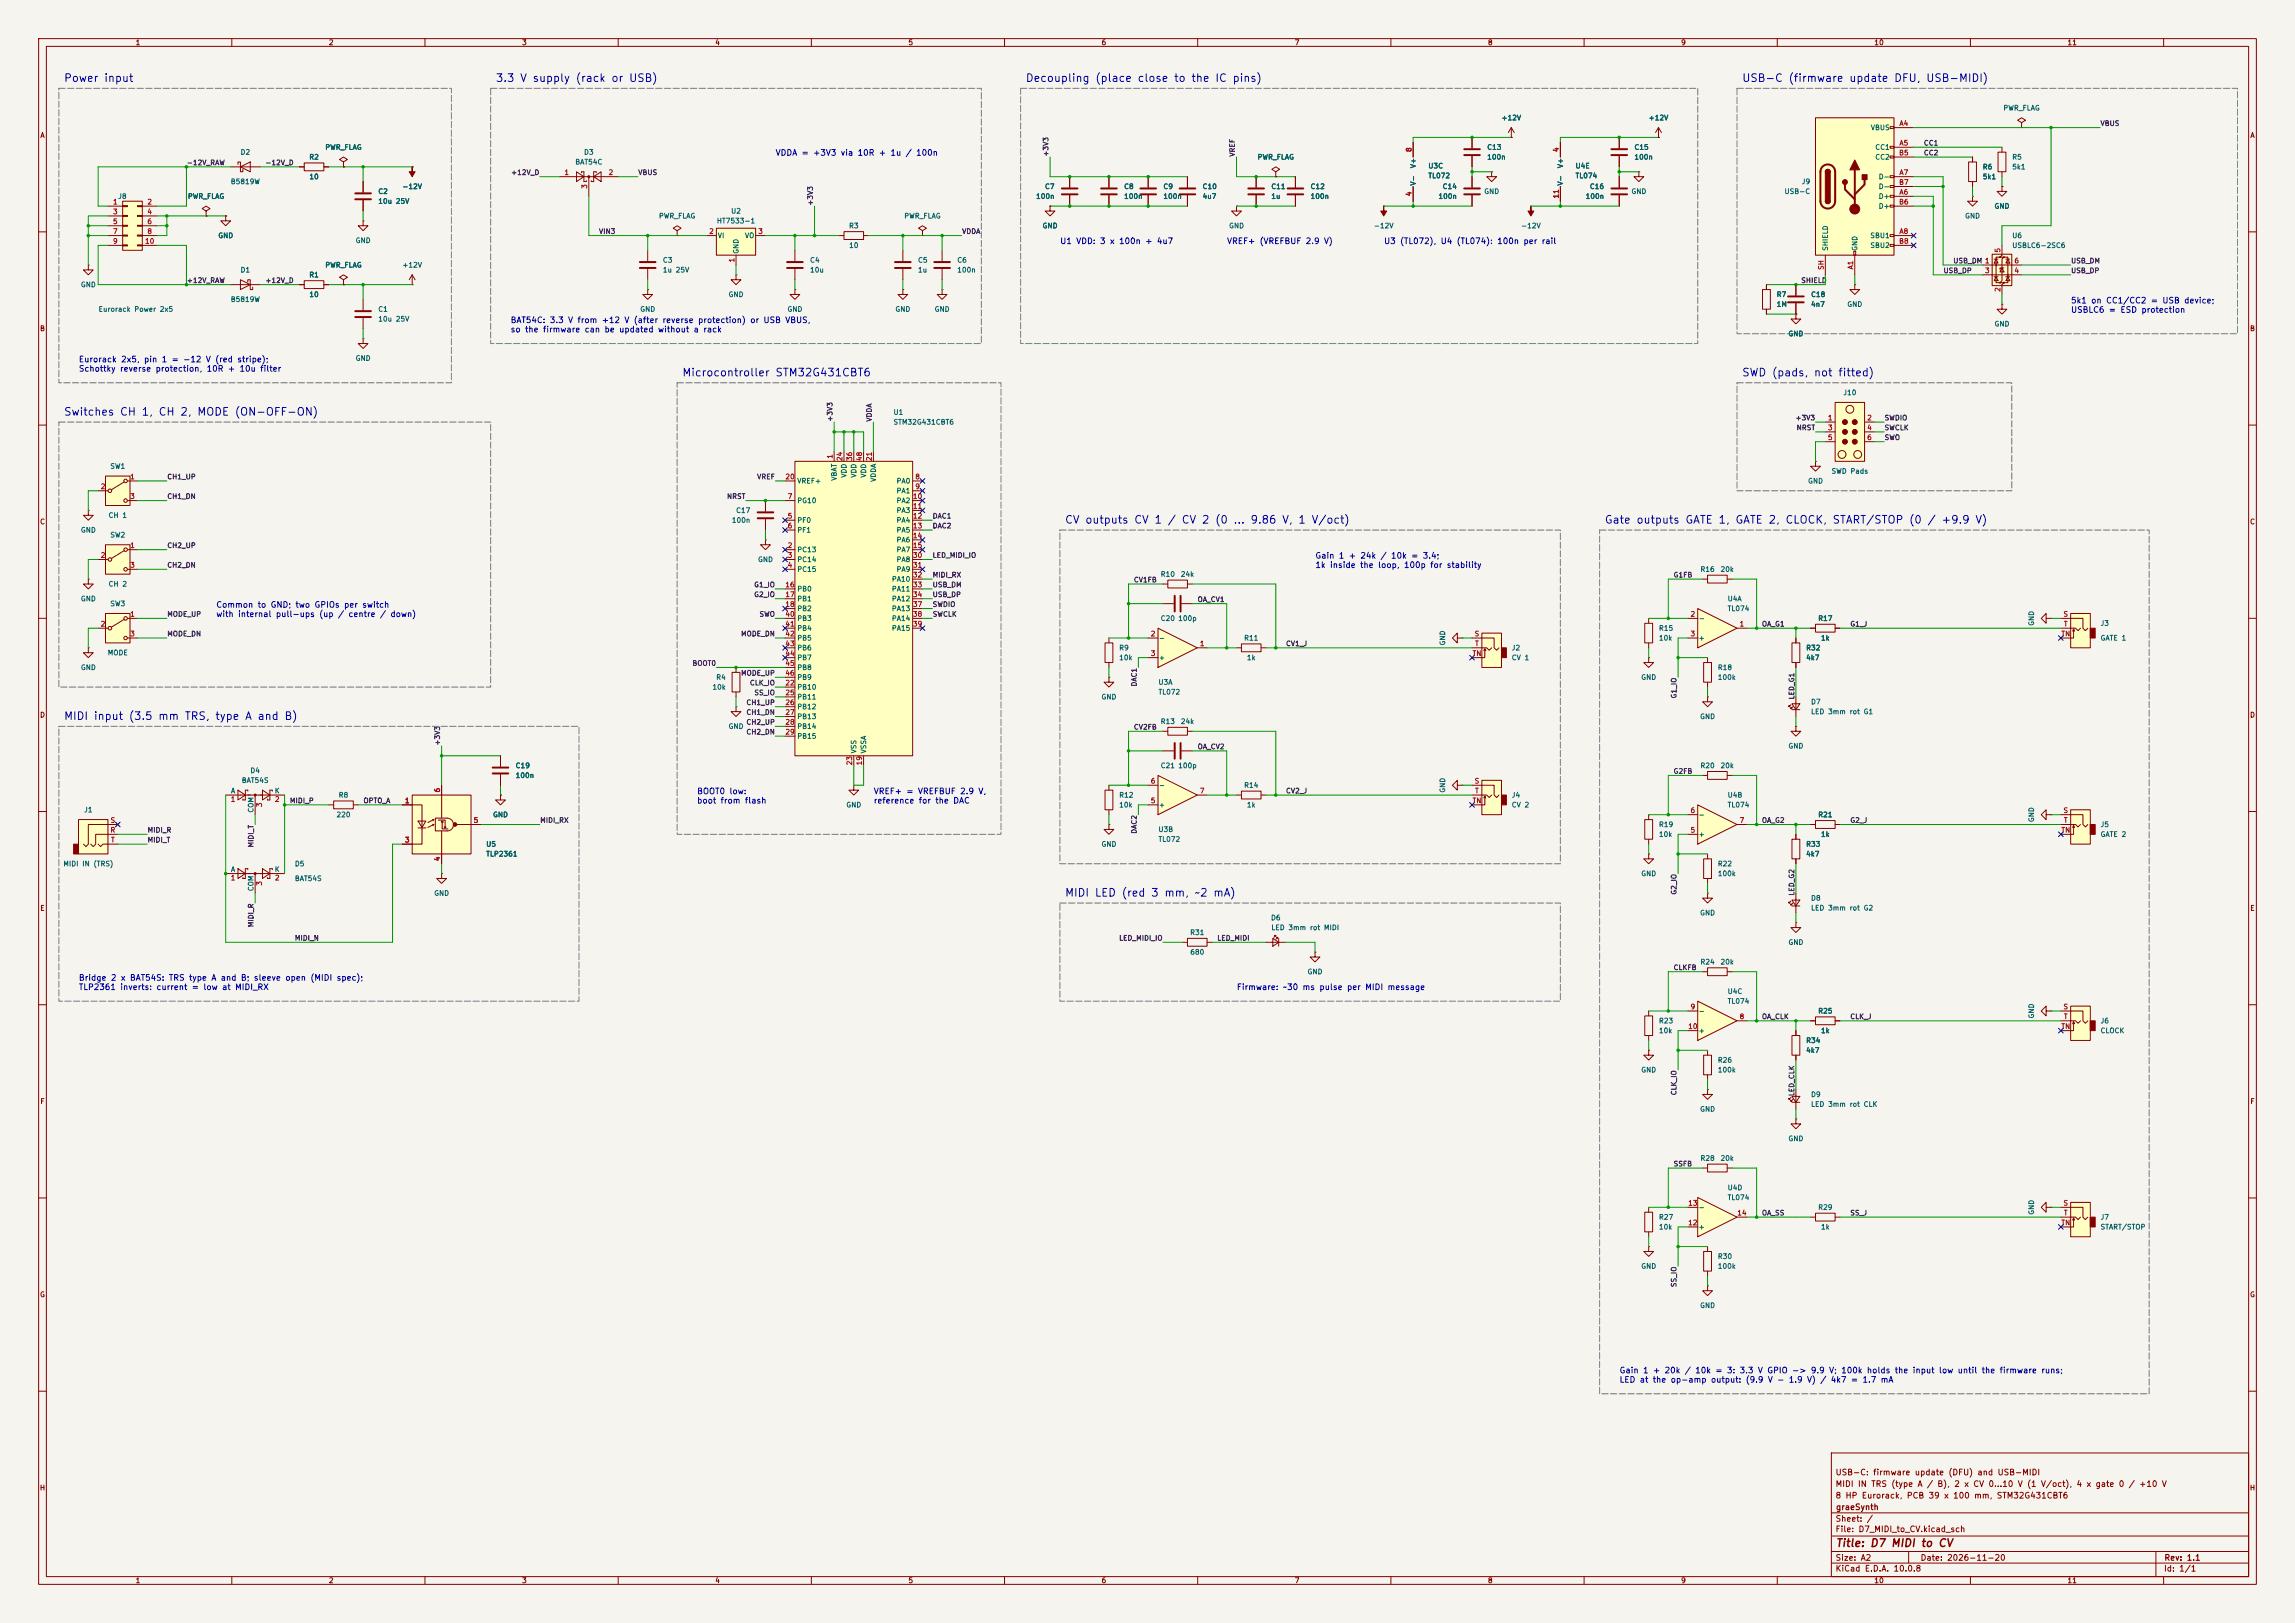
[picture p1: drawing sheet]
<svg xmlns="http://www.w3.org/2000/svg" width="594mm" height="420mm" viewBox="0 0 594 420" stroke-linecap="round" stroke-linejoin="round" font-family="sans-serif">
<defs><g id="words">
<g font-size="2" fill="#0000c2">
<text x="16.4" y="21.7">Power input</text>
<text x="128.2" y="21.7">3.3 V supply (rack or USB)</text>
<text x="265.3" y="21.7">Decoupling (place close to the IC pins)</text>
<text x="450.8" y="21.7">USB-C (firmware update DFU, USB-MIDI)</text>
<text x="176.4" y="97.9">Microcontroller STM32G431CBT6</text>
<text x="450.8" y="97.9">SWD (pads, not fitted)</text>
<text x="16.4" y="108.1">Switches CH 1, CH 2, MODE (ON-OFF-ON)</text>
<text x="275.5" y="136">CV outputs CV 1 / CV 2 (0 ... 9.86 V, 1 V/oct)</text>
<text x="415.2" y="136">Gate outputs GATE 1, GATE 2, CLOCK, START/STOP (0 / +9.9 V)</text>
<text x="16.4" y="186.8">MIDI input (3.5 mm TRS, type A and B)</text>
<text x="275.5" y="232.5">MIDI LED (red 3 mm, ~2 mA)</text>
</g>
<text font-size="2" fill="#840000" x="475" y="400.8">Title: D7 MIDI to CV</text>
<g font-size="1.5" fill="#0000c2">
<text x="200.6" y="40.7">VDDA = +3V3 via 10R + 1u / 100n</text>
<text x="274.3" y="63.5">U1 VDD: 3 x 100n + 4u7</text>
<text x="317.5" y="63.5">VREF+ (VREFBUF 2.9 V)</text>
<text x="358.1" y="63.5">U3 (TL072), U4 (TL074): 100n per rail</text>
<text x="132" y="84">BAT54C: 3.3 V from +12 V (after reverse protection) or USB VBUS,</text>
<text x="535.9" y="78.9">5k1 on CC1/CC2 = USB device;</text>
<text x="535.9" y="81.3">USBLC6 = ESD protection</text>
<text x="132" y="86.4">so the firmware can be updated without a rack</text>
<text x="20.3" y="94.1">Eurorack 2x5, pin 1 = -12 V (red stripe);</text>
<text x="20.3" y="96.5">Schottky reverse protection, 10R + 10u filter</text>
<text x="340.3" y="144.9">Gain 1 + 24k / 10k = 3.4;</text>
<text x="340.3" y="147.3">1k inside the loop, 100p for stability</text>
<text x="55.8" y="157.6">Common to GND; two GPIOs per switch</text>
<text x="55.8" y="160">with internal pull-ups (up / centre / down)</text>
<text x="180.3" y="205.9">BOOT0 low:</text>
<text x="180.3" y="208.3">boot from flash</text>
<text x="226" y="205.9">VREF+ = VREFBUF 2.9 V,</text>
<text x="226" y="208.3">reference for the DAC</text>
<text x="20.3" y="254.1">Bridge 2 x BAT54S: TRS type A and B; sleeve open (MIDI spec);</text>
<text x="20.3" y="256.6">TLP2361 inverts: current = low at MIDI_RX</text>
<text x="320" y="256.6">Firmware: ~30 ms pulse per MIDI message</text>
<text x="419.1" y="355.7">Gain 1 + 20k / 10k = 3: 3.3 V GPIO -&gt; 9.9 V; 100k holds the input low until the firmware runs;</text>
<text x="419.1" y="358.2">LED at the op-amp output: (9.9 V - 1.9 V) / 4k7 = 1.7 mA</text>
</g>
<g font-size="1.5" fill="#840000">
<text x="475" y="382.1">USB-C: firmware update (DFU) and USB-MIDI</text>
<text x="475" y="388.1">8 HP Eurorack, PCB 39 x 100 mm, STM32G431CBT6</text>
<text x="475" y="385.1">MIDI IN TRS (type A / B), 2 x CV 0...10 V (1 V/oct), 4 x gate 0 / +10 V</text>
<text x="475" y="394.1">Sheet: /</text>
<text x="475.1" y="391.1">graeSynth</text>
<text x="475" y="396.8">File: D7_MIDI_to_CV.kicad_sch</text>
<text x="475" y="407">KiCad E.D.A. 10.0.8</text>
<text x="475" y="404.2">Size: A2</text>
<text x="497" y="404.2">Date: 2026-11-20</text>
<text x="560" y="407">Id: 1/1</text>
<text x="560.1" y="404.2">Rev: 1.1</text>
</g>
<g font-size="1.3" fill="#840000">
<text x="35" y="12">1</text>
<text x="85" y="12">2</text>
<text x="135" y="12">3</text>
<text x="185" y="12">4</text>
<text x="235" y="12">5</text>
<text x="285" y="12">6</text>
<text x="335" y="12">7</text>
<text x="385" y="12">8</text>
<text x="435" y="12">9</text>
<text x="485" y="12">10</text>
<text x="535" y="12">11</text>
<text x="10.3" y="36">A</text>
<text x="582.3" y="36">A</text>
<text x="10.2" y="86">B</text>
<text x="582.2" y="86">B</text>
<text x="10.2" y="136">C</text>
<text x="582.2" y="136">C</text>
<text x="10.2" y="186">D</text>
<text x="582.2" y="186">D</text>
<text x="10.3" y="236">E</text>
<text x="582.3" y="236">E</text>
<text x="10.3" y="286">F</text>
<text x="582.3" y="286">F</text>
<text x="10.2" y="336">G</text>
<text x="582.2" y="336">G</text>
<text x="10.2" y="386">H</text>
<text x="582.2" y="386">H</text>
<text x="35" y="410">1</text>
<text x="85" y="410">2</text>
<text x="135" y="410">3</text>
<text x="185" y="410">4</text>
<text x="235" y="410">5</text>
<text x="285" y="410">6</text>
<text x="335" y="410">7</text>
<text x="385" y="410">8</text>
<text x="435" y="410">9</text>
<text x="485" y="410">10</text>
<text x="535" y="410">11</text>
</g>
<g font-size="1.3" fill="#006464">
<text x="518.4" y="28.9">PWR_FLAG</text>
<text x="388.5" y="31.4">+12V</text>
<text x="426.6" y="31.4">+12V</text>
<text x="484.1" y="34">VBUS</text>
<text x="62.1" y="40.3">D2</text>
<text x="79.9" y="41.6">R2</text>
<text x="84.1" y="39.1">PWR_FLAG</text>
<text x="151" y="40.3">D3</text>
<text x="325.4" y="41.6">PWR_FLAG</text>
<text x="384.8" y="39.1">C13</text>
<text x="384.8" y="41.6">100n</text>
<text x="422.9" y="39.1">C15</text>
<text x="422.9" y="41.6">100n</text>
<text x="485.2" y="39.1">CC1</text>
<text x="485.2" y="41.6">CC2</text>
<text x="520.7" y="41.6">R5</text>
<text x="59.6" y="48">B5819W</text>
<text x="79.9" y="46.7">10</text>
<text x="148.8" y="42.9">BAT54C</text>
<text x="366.7" y="43.7" transform="rotate(-90 366.7 43.7)">V+</text>
<text x="369.6" y="43.9">U3C</text>
<text x="369.6" y="46.4">TL072</text>
<text x="404.8" y="43.7" transform="rotate(-90 404.8 43.7)">V+</text>
<text x="407.7" y="43.9">U4E</text>
<text x="407.7" y="46.4">TL074</text>
<text x="466.2" y="48">J9</text>
<text x="486.1" y="46.7">D-</text>
<text x="513.1" y="44.1">R6</text>
<text x="513.1" y="46.7">5k1</text>
<text x="520.7" y="44.1">5k1</text>
<text x="30.5" y="51.8">J8</text>
<text x="48.5" y="51.8">PWR_FLAG</text>
<text x="97.8" y="50.5">C2</text>
<text x="97.8" y="53">10u 25V</text>
<text x="104" y="49.2">-12V</text>
<text x="268" y="51.8">100n</text>
<text x="270.3" y="49.2">C7</text>
<text x="290.8" y="49.2">C8</text>
<text x="290.8" y="51.8">100n</text>
<text x="301" y="49.2">C9</text>
<text x="301" y="51.8">100n</text>
<text x="311.1" y="49.2">C10</text>
<text x="311.1" y="51.8">4u7</text>
<text x="328.9" y="49.2">C11</text>
<text x="328.9" y="51.8">1u</text>
<text x="339.1" y="49.2">C12</text>
<text x="339.1" y="51.8">100n</text>
<text x="366.7" y="48.2" transform="rotate(-90 366.7 48.2)">V-</text>
<text x="372.2" y="51.8">100n</text>
<text x="373.3" y="49.2">C14</text>
<text x="384" y="50.5">GND</text>
<text x="404.8" y="48.2" transform="rotate(-90 404.8 48.2)">V-</text>
<text x="410.3" y="51.8">100n</text>
<text x="411.4" y="49.2">C16</text>
<text x="422.1" y="50.5">GND</text>
<text x="461.7" y="50.5">USB-C</text>
<text x="486.1" y="51.8">D+</text>
<text x="486.1" y="49.2">D-</text>
<text x="170.4" y="56.8">PWR_FLAG</text>
<text x="185.4" y="58.1">HT7533-1</text>
<text x="189.1" y="55.6">U2</text>
<text x="219.6" y="59.4">R3</text>
<text x="233.9" y="56.8">PWR_FLAG</text>
<text x="269.7" y="59.4">GND</text>
<text x="318" y="59.4">GND</text>
<text x="355.5" y="59.4">-12V</text>
<text x="393.6" y="59.4">-12V</text>
<text x="486.1" y="54.3">D+</text>
<text x="508.5" y="56.8">GND</text>
<text x="516.1" y="54.3">GND</text>
<text x="56.4" y="61.9">GND</text>
<text x="91.9" y="63.2">GND</text>
<text x="185.6" y="61.9">VI</text>
<text x="191.5" y="65.8" transform="rotate(-90 191.5 65.8)">GND</text>
<text x="192.7" y="61.9">VO</text>
<text x="219.6" y="64.5">10</text>
<text x="473.4" y="65.1" transform="rotate(-90 473.4 65.1)">SHIELD</text>
<text x="481" y="65.1" transform="rotate(-90 481 65.1)">GND</text>
<text x="484" y="61.9">SBU1</text>
<text x="484" y="64.5">SBU2</text>
<text x="520.7" y="61.9">U6</text>
<text x="520.7" y="64.5">USBLC6-2SC6</text>
<text x="62.1" y="70.8">D1</text>
<text x="84.1" y="69.5">PWR_FLAG</text>
<text x="104" y="69.5">+12V</text>
<text x="171.4" y="68.3">C3</text>
<text x="171.4" y="70.8">1u 25V</text>
<text x="209.5" y="68.3">C4</text>
<text x="209.5" y="70.8">10u</text>
<text x="237.5" y="68.3">C5</text>
<text x="237.5" y="70.8">1u</text>
<text x="247.6" y="68.3">C6</text>
<text x="247.6" y="70.8">100n</text>
<text x="20.8" y="74.6">GND</text>
<text x="79.9" y="72.1">R1</text>
<text x="79.9" y="77.2">10</text>
<text x="188.4" y="77.2">GND</text>
<text x="459.7" y="77.2">R7</text>
<text x="468.6" y="77.2">C18</text>
<text x="25.4" y="81">Eurorack Power 2x5</text>
<text x="59.6" y="78.4">B5819W</text>
<text x="97.8" y="81">C1</text>
<text x="97.8" y="83.5">10u 25V</text>
<text x="165.6" y="81">GND</text>
<text x="203.7" y="81">GND</text>
<text x="231.6" y="81">GND</text>
<text x="241.8" y="81">GND</text>
<text x="459.7" y="79.7">1M</text>
<text x="468.6" y="79.7">4n7</text>
<text x="478" y="79.7">GND</text>
<text x="462.8" y="87.3">GND</text>
<text x="516.1" y="84.8">GND</text>
<text x="91.9" y="93.7">GND</text>
<text x="231.1" y="107.6">U1</text>
<text x="477" y="102.6">J10</text>
<text x="231.1" y="110.2">STM32G431CBT6</text>
<text x="28.4" y="121.6">SW1</text>
<text x="206.2" y="125.4">VREF+</text>
<text x="216.9" y="124.5" transform="rotate(-90 216.9 124.5)">VBAT</text>
<text x="219.4" y="123.7" transform="rotate(-90 219.4 123.7)">VDD</text>
<text x="221.9" y="123.7" transform="rotate(-90 221.9 123.7)">VDD</text>
<text x="224.5" y="123.7" transform="rotate(-90 224.5 123.7)">VDD</text>
<text x="227" y="124.8" transform="rotate(-90 227 124.8)">VDDA</text>
<text x="231.9" y="125.4">PA0</text>
<text x="467.8" y="125.4">GND</text>
<text x="473.9" y="122.9">SWD Pads</text>
<text x="206.2" y="130.5">PG10</text>
<text x="231.9" y="128">PA1</text>
<text x="231.9" y="130.5">PA2</text>
<text x="28" y="134.3">CH 1</text>
<text x="189.3" y="135.6">100n</text>
<text x="190.4" y="133">C17</text>
<text x="206.2" y="135.6">PF0</text>
<text x="231.9" y="133">PA3</text>
<text x="231.9" y="135.6">PA4</text>
<text x="20.8" y="138.1">GND</text>
<text x="28.4" y="139.4">SW2</text>
<text x="206.2" y="143.2">PC13</text>
<text x="206.2" y="138.1">PF1</text>
<text x="231.9" y="138.1">PA5</text>
<text x="231.9" y="140.7">PA6</text>
<text x="231.9" y="143.2">PA7</text>
<text x="196.1" y="145.7">GND</text>
<text x="206.2" y="145.7">PC14</text>
<text x="206.2" y="148.3">PC15</text>
<text x="231.9" y="145.7">PA8</text>
<text x="231.9" y="148.3">PA9</text>
<text x="300.3" y="149.6">R10</text>
<text x="305.5" y="149.6">24k</text>
<text x="440" y="148.3">R16</text>
<text x="445.2" y="148.3">20k</text>
<text x="20.8" y="155.9">GND</text>
<text x="28" y="152.1">CH 2</text>
<text x="206.2" y="153.4">PB0</text>
<text x="206.2" y="155.9">PB1</text>
<text x="230.7" y="150.8">PA10</text>
<text x="230.7" y="153.4">PA11</text>
<text x="230.7" y="155.9">PA12</text>
<text x="447" y="155.9">U4A</text>
<text x="28.4" y="157.2">SW3</text>
<text x="206.2" y="158.4">PB2</text>
<text x="206.2" y="161">PB3</text>
<text x="230.7" y="158.4">PA13</text>
<text x="230.7" y="161">PA14</text>
<text x="300.3" y="161">C20</text>
<text x="304.8" y="161">100p</text>
<text x="439.5" y="161">-</text>
<text x="447" y="158.4">TL074</text>
<text x="470.5" y="161">R17</text>
<text x="206.2" y="163.5">PB4</text>
<text x="206.2" y="166.1">PB5</text>
<text x="230.7" y="163.5">PA15</text>
<text x="299.8" y="166.1">-</text>
<text x="321.9" y="166.1">R11</text>
<text x="374.3" y="167.2" transform="rotate(-90 374.3 167.2)">GND</text>
<text x="429.2" y="163.5">R15</text>
<text x="429.2" y="166.1">10k</text>
<text x="439.5" y="166.1">+</text>
<text x="471.2" y="166.1">1k</text>
<text x="526.7" y="162.1" transform="rotate(-90 526.7 162.1)">GND</text>
<text x="543.5" y="162.3">J3</text>
<text x="543.5" y="166.1">GATE 1</text>
<text x="20.8" y="173.7">GND</text>
<text x="27.8" y="169.9">MODE</text>
<text x="206.2" y="168.6">PB6</text>
<text x="206.2" y="171.1">PB7</text>
<text x="206.2" y="173.7">PB8</text>
<text x="289.5" y="168.6">R9</text>
<text x="289.5" y="171.1">10k</text>
<text x="299.8" y="171.1">+</text>
<text x="322.6" y="171.1">1k</text>
<text x="391.1" y="168.6">J2</text>
<text x="391.1" y="171.1">CV 1</text>
<text x="444.5" y="173.7">R18</text>
<text x="467.3" y="168.6">R32</text>
<text x="467.3" y="171.1">4k7</text>
<text x="184.3" y="178.8">10k</text>
<text x="185.2" y="176.2">R4</text>
<text x="206.2" y="178.8">PB10</text>
<text x="206.2" y="176.2">PB9</text>
<text x="299.7" y="177.5">U3A</text>
<text x="424.7" y="176.2">GND</text>
<text x="444.5" y="176.2">100k</text>
<text x="206.2" y="181.3">PB11</text>
<text x="206.2" y="183.8">PB12</text>
<text x="285" y="181.3">GND</text>
<text x="299.7" y="180">TL072</text>
<text x="468.6" y="182.6">D7</text>
<text x="468.6" y="185.1">LED 3mm rot G1</text>
<text x="188.4" y="188.9">GND</text>
<text x="206.2" y="186.4">PB13</text>
<text x="206.2" y="188.9">PB14</text>
<text x="206.2" y="191.5">PB15</text>
<text x="300.3" y="187.7">R13</text>
<text x="305.5" y="187.7">24k</text>
<text x="439.9" y="186.4">GND</text>
<text x="221.9" y="195.1" transform="rotate(-90 221.9 195.1)">VSS</text>
<text x="224.5" y="195.1" transform="rotate(-90 224.5 195.1)">VSSA</text>
<text x="462.8" y="194">GND</text>
<text x="62.4" y="202.9">BAT54S</text>
<text x="64.7" y="200.4">D4</text>
<text x="133.3" y="199.1">C19</text>
<text x="133.3" y="201.6">100n</text>
<text x="300.3" y="199.1">C21</text>
<text x="304.8" y="199.1">100p</text>
<text x="440" y="199.1">R20</text>
<text x="445.2" y="199.1">20k</text>
<text x="59.7" y="205.6">A</text>
<text x="71" y="205.6">K</text>
<text x="87.5" y="206.7">R8</text>
<text x="218.9" y="209.2">GND</text>
<text x="289.5" y="206.7">R12</text>
<text x="289.5" y="209.2">10k</text>
<text x="299.8" y="209.2">+</text>
<text x="299.8" y="204.2">-</text>
<text x="321.9" y="204.2">R14</text>
<text x="322.6" y="209.2">1k</text>
<text x="374.3" y="205.3" transform="rotate(-90 374.3 205.3)">GND</text>
<text x="391.1" y="206.7">J4</text>
<text x="391.1" y="209.2">CV 2</text>
<text x="447" y="206.7">U4B</text>
<text x="447" y="209.2">TL074</text>
<text x="21.6" y="210.5">J1</text>
<text x="65.9" y="210.4" transform="rotate(-90 65.9 210.4)">COM</text>
<text x="87" y="211.8">220</text>
<text x="127.5" y="211.8">GND</text>
<text x="299.7" y="215.6">U3B</text>
<text x="429.2" y="214.3">R19</text>
<text x="439.5" y="211.8">-</text>
<text x="470.5" y="211.8">R21</text>
<text x="526.7" y="212.9" transform="rotate(-90 526.7 212.9)">GND</text>
<text x="543.5" y="214.3">J5</text>
<text x="125.7" y="219.4">U5</text>
<text x="125.7" y="221.9">TLP2361</text>
<text x="285" y="219.4">GND</text>
<text x="299.7" y="218.1">TL072</text>
<text x="429.2" y="216.9">10k</text>
<text x="439.5" y="216.9">+</text>
<text x="467.3" y="219.4">R33</text>
<text x="467.3" y="221.9">4k7</text>
<text x="471.2" y="216.9">1k</text>
<text x="543.5" y="216.9">GATE 2</text>
<text x="16.3" y="224.5">MIDI IN (TRS)</text>
<text x="59.7" y="225.9">A</text>
<text x="71" y="225.9">K</text>
<text x="76.2" y="224.5">D5</text>
<text x="424.7" y="227">GND</text>
<text x="444.5" y="224.5">R22</text>
<text x="444.5" y="227">100k</text>
<text x="65.9" y="230.8" transform="rotate(-90 65.9 230.8)">COM</text>
<text x="76.2" y="228.3">BAT54S</text>
<text x="112.2" y="232.1">GND</text>
<text x="468.6" y="233.4">D8</text>
<text x="328.8" y="238.5">D6</text>
<text x="439.9" y="237.2">GND</text>
<text x="468.6" y="235.9">LED 3mm rot G2</text>
<text x="307.9" y="242.3">R31</text>
<text x="328.9" y="241">LED 3mm rot MIDI</text>
<text x="462.8" y="244.8">GND</text>
<text x="307.9" y="247.3">680</text>
<text x="440" y="249.9">R24</text>
<text x="445.2" y="249.9">20k</text>
<text x="338.3" y="252.4">GND</text>
<text x="447" y="257.5">U4C</text>
<text x="439.5" y="262.6">-</text>
<text x="447" y="260">TL074</text>
<text x="470.5" y="262.6">R25</text>
<text x="526.7" y="263.7" transform="rotate(-90 526.7 263.7)">GND</text>
<text x="429.2" y="265.1">R23</text>
<text x="429.2" y="267.7">10k</text>
<text x="439.5" y="267.7">+</text>
<text x="471.2" y="267.7">1k</text>
<text x="543.5" y="265.1">J6</text>
<text x="543.5" y="267.7">CLOCK</text>
<text x="444.5" y="275.3">R26</text>
<text x="467.3" y="270.2">R34</text>
<text x="467.3" y="272.7">4k7</text>
<text x="424.7" y="277.8">GND</text>
<text x="444.5" y="277.8">100k</text>
<text x="439.9" y="288">GND</text>
<text x="468.6" y="284.2">D9</text>
<text x="468.6" y="286.7">LED 3mm rot CLK</text>
<text x="462.8" y="295.6">GND</text>
<text x="440" y="300.7">R28</text>
<text x="445.2" y="300.7">20k</text>
<text x="447" y="308.3">U4D</text>
<text x="447" y="310.8">TL074</text>
<text x="429.2" y="315.9">R27</text>
<text x="439.5" y="313.4">-</text>
<text x="470.5" y="313.4">R29</text>
<text x="526.7" y="314.5" transform="rotate(-90 526.7 314.5)">GND</text>
<text x="543.5" y="315.9">J7</text>
<text x="429.2" y="318.5">10k</text>
<text x="439.5" y="318.5">+</text>
<text x="471.2" y="318.5">1k</text>
<text x="543.5" y="318.5">START/STOP</text>
<text x="424.7" y="328.6">GND</text>
<text x="444.5" y="326.1">R30</text>
<text x="444.5" y="328.6">100k</text>
<text x="439.9" y="338.8">GND</text>
</g>
<g font-size="1.3" fill="#a90000">
<text x="491.5" y="32.9">A4</text>
<text x="365.6" y="39.5" transform="rotate(-90 365.6 39.5)">8</text>
<text x="403.7" y="39.5" transform="rotate(-90 403.7 39.5)">4</text>
<text x="491.4" y="40.5">B5</text>
<text x="491.5" y="38">A5</text>
<text x="146" y="45.6">1</text>
<text x="157.4" y="45.6">2</text>
<text x="491.5" y="45.6">A7</text>
<text x="29.1" y="53.2">1</text>
<text x="38" y="53.2">2</text>
<text x="152.3" y="49" transform="rotate(-90 152.3 49)">3</text>
<text x="365.6" y="50.9" transform="rotate(-90 365.6 50.9)">4</text>
<text x="403.7" y="51.5" transform="rotate(-90 403.7 51.5)">11</text>
<text x="491.4" y="53.2">B6</text>
<text x="491.4" y="48.1">B7</text>
<text x="491.5" y="50.7">A6</text>
<text x="29.1" y="55.7">3</text>
<text x="29.1" y="58.3">5</text>
<text x="38" y="55.7">4</text>
<text x="38" y="58.3">6</text>
<text x="29.1" y="60.8">7</text>
<text x="29.1" y="63.4">9</text>
<text x="37.4" y="63.4">10</text>
<text x="38" y="60.8">8</text>
<text x="183.4" y="60.8">2</text>
<text x="196.1" y="60.8">3</text>
<text x="491.4" y="63.4">B8</text>
<text x="491.5" y="60.8">A8</text>
<text x="518" y="65.5" transform="rotate(-90 518 65.5)">5</text>
<text x="190.4" y="68" transform="rotate(-90 190.4 68)">1</text>
<text x="472.3" y="70" transform="rotate(-90 472.3 70)">SH</text>
<text x="479.9" y="69.9" transform="rotate(-90 479.9 69.9)">A1</text>
<text x="513.6" y="71">3</text>
<text x="521.2" y="71">4</text>
<text x="521.2" y="68.4">6</text>
<text x="518" y="75.7" transform="rotate(-90 518 75.7)">2</text>
<text x="473" y="109.1">1</text>
<text x="473" y="111.6">3</text>
<text x="483.1" y="109.1">2</text>
<text x="483.1" y="111.6">4</text>
<text x="215.8" y="118.8" transform="rotate(-90 215.8 118.8)">1</text>
<text x="218.3" y="119.4" transform="rotate(-90 218.3 119.4)">24</text>
<text x="220.8" y="119.4" transform="rotate(-90 220.8 119.4)">36</text>
<text x="223.4" y="119.4" transform="rotate(-90 223.4 119.4)">48</text>
<text x="225.9" y="119.4" transform="rotate(-90 225.9 119.4)">21</text>
<text x="473" y="114.2">5</text>
<text x="483.1" y="114.2">6</text>
<text x="33.6" y="124.3">1</text>
<text x="203.1" y="124.3">20</text>
<text x="236.8" y="124.3">8</text>
<text x="25.9" y="126.9">2</text>
<text x="33.6" y="129.4">3</text>
<text x="203.7" y="129.4">7</text>
<text x="236.2" y="129.4">10</text>
<text x="236.2" y="131.9">11</text>
<text x="236.8" y="126.9">9</text>
<text x="203.7" y="134.5">5</text>
<text x="203.7" y="137">6</text>
<text x="236.2" y="134.5">12</text>
<text x="236.2" y="137">13</text>
<text x="33.6" y="142.1">1</text>
<text x="203.7" y="142.1">2</text>
<text x="236.2" y="139.6">14</text>
<text x="236.2" y="142.1">15</text>
<text x="25.9" y="144.6">2</text>
<text x="33.6" y="147.2">3</text>
<text x="203.7" y="144.6">3</text>
<text x="203.7" y="147.2">4</text>
<text x="236.2" y="144.6">30</text>
<text x="236.2" y="147.2">31</text>
<text x="236.2" y="149.7">32</text>
<text x="203.1" y="152.3">16</text>
<text x="203.1" y="154.8">17</text>
<text x="236.2" y="152.3">33</text>
<text x="236.2" y="154.8">34</text>
<text x="33.6" y="159.9">1</text>
<text x="203.1" y="157.3">18</text>
<text x="203.1" y="159.9">40</text>
<text x="236.2" y="157.3">37</text>
<text x="236.2" y="159.9">38</text>
<text x="437.4" y="159.9">2</text>
<text x="533.9" y="159.9">S</text>
<text x="25.9" y="162.4">2</text>
<text x="33.6" y="165">3</text>
<text x="203.1" y="162.4">41</text>
<text x="203.1" y="165">42</text>
<text x="203.1" y="167.5">43</text>
<text x="236.2" y="162.4">39</text>
<text x="297.7" y="165">2</text>
<text x="310.4" y="167.5">1</text>
<text x="381.5" y="165">S</text>
<text x="381.7" y="167.5">T</text>
<text x="437.4" y="165">3</text>
<text x="450.1" y="162.4">1</text>
<text x="533.4" y="165">TN</text>
<text x="534.1" y="162.4">T</text>
<text x="203.1" y="170">44</text>
<text x="203.1" y="172.6">45</text>
<text x="297.7" y="170">3</text>
<text x="381" y="170">TN</text>
<text x="203.1" y="177.7">22</text>
<text x="203.1" y="175.1">46</text>
<text x="203.1" y="180.2">25</text>
<text x="203.1" y="182.7">26</text>
<text x="203.1" y="185.3">27</text>
<text x="203.1" y="187.8">28</text>
<text x="203.1" y="190.4">29</text>
<text x="220.8" y="198.2" transform="rotate(-90 220.8 198.2)">23</text>
<text x="223.4" y="198.2" transform="rotate(-90 223.4 198.2)">19</text>
<text x="297.7" y="203.1">6</text>
<text x="381.5" y="203.1">S</text>
<text x="59.6" y="207.8">1</text>
<text x="68.1" y="209" transform="rotate(-90 68.1 209)">3</text>
<text x="71" y="207.8">2</text>
<text x="104.7" y="208.1">1</text>
<text x="114.2" y="205.2" transform="rotate(-90 114.2 205.2)">6</text>
<text x="297.7" y="208.1">5</text>
<text x="310.4" y="205.6">7</text>
<text x="381" y="208.1">TN</text>
<text x="381.7" y="205.6">T</text>
<text x="28.4" y="215.8">R</text>
<text x="28.5" y="213.2">S</text>
<text x="122.5" y="213.2">5</text>
<text x="437.4" y="215.8">5</text>
<text x="437.4" y="210.7">6</text>
<text x="450.1" y="213.2">7</text>
<text x="533.4" y="215.8">TN</text>
<text x="533.9" y="210.7">S</text>
<text x="534.1" y="213.2">T</text>
<text x="28.6" y="218.3">T</text>
<text x="104.7" y="218.3">3</text>
<text x="114.2" y="223" transform="rotate(-90 114.2 223)">4</text>
<text x="59.6" y="228.1">1</text>
<text x="68.1" y="229.3" transform="rotate(-90 68.1 229.3)">3</text>
<text x="71" y="228.1">2</text>
<text x="437.4" y="261.5">9</text>
<text x="533.9" y="261.5">S</text>
<text x="436.8" y="266.6">10</text>
<text x="450.1" y="264">8</text>
<text x="533.4" y="266.6">TN</text>
<text x="534.1" y="264">T</text>
<text x="436.8" y="317.4">12</text>
<text x="436.8" y="312.3">13</text>
<text x="449.5" y="314.8">14</text>
<text x="533.4" y="317.4">TN</text>
<text x="533.9" y="312.3">S</text>
<text x="534.1" y="314.8">T</text>
</g>
<g font-size="1.3" fill="#0f0f0f">
<text x="543.5" y="32.9">VBUS</text>
<text x="271.7" y="40.7" transform="rotate(-90 271.7 40.7)">+3V3</text>
<text x="319.9" y="40.7" transform="rotate(-90 319.9 40.7)">VREF</text>
<text x="497.8" y="40.5">CC2</text>
<text x="497.8" y="38">CC1</text>
<text x="48.2" y="43.1">-12V_RAW</text>
<text x="68.6" y="43.1">-12V_D</text>
<text x="132.2" y="45.6">+12V_D</text>
<text x="165.1" y="45.6">VBUS</text>
<text x="210.7" y="53.4" transform="rotate(-90 210.7 53.4)">+3V3</text>
<text x="154.9" y="60.8">VIN3</text>
<text x="248.9" y="60.8">VDDA</text>
<text x="502.9" y="71">USB_DP</text>
<text x="505.4" y="68.5">USB_DM 1</text>
<text x="535.9" y="68.5">USB_DM</text>
<text x="535.9" y="71">USB_DP</text>
<text x="48.2" y="73.5">+12V_RAW</text>
<text x="68.6" y="73.5">+12V_D</text>
<text x="466.1" y="73.5">SHIELD</text>
<text x="215.8" y="109.2" transform="rotate(-90 215.8 109.2)">+3V3</text>
<text x="225.9" y="109.2" transform="rotate(-90 225.9 109.2)">VDDA</text>
<text x="464.6" y="109.1">+3V3</text>
<text x="464.9" y="111.6">NRST</text>
<text x="487.7" y="111.6">SWCLK</text>
<text x="487.7" y="109.1">SWDIO</text>
<text x="487.7" y="114.2">SWO</text>
<text x="43.2" y="124.3">CH1_UP</text>
<text x="195.8" y="124.3">VREF</text>
<text x="43.2" y="129.4">CH1_DN</text>
<text x="188" y="129.4">NRST</text>
<text x="241.3" y="137">DAC2</text>
<text x="241.3" y="134.5">DAC1</text>
<text x="43.2" y="142.1">CH2_UP</text>
<text x="43.2" y="147.2">CH2_DN</text>
<text x="241.3" y="144.7">LED_MIDI_IO</text>
<text x="241.3" y="149.7">MIDI_RX</text>
<text x="433" y="149.7">G1FB</text>
<text x="195.1" y="154.8">G2_IO</text>
<text x="195.1" y="152.3">G1_IO</text>
<text x="241.3" y="152.3">USB_DM</text>
<text x="241.3" y="154.8">USB_DP</text>
<text x="293.3" y="151">CV1FB</text>
<text x="43.2" y="159.9">MODE_UP</text>
<text x="196.4" y="159.9">SWO</text>
<text x="241.3" y="159.9">SWCLK</text>
<text x="241.3" y="157.4">SWDIO</text>
<text x="309.9" y="156.1">OA_CV1</text>
<text x="43.2" y="165">MODE_DN</text>
<text x="191.7" y="165">MODE_DN</text>
<text x="332.7" y="167.5">CV1_J</text>
<text x="455.9" y="162.4">OA_G1</text>
<text x="478.8" y="162.4">G1_J</text>
<text x="179.1" y="172.6">BOOT0</text>
<text x="191.7" y="175.1">MODE_UP</text>
<text x="194" y="177.7">CLK_IO</text>
<text x="294.5" y="177.8" transform="rotate(-90 294.5 177.8)">DAC1</text>
<text x="193.1" y="182.8">CH1_UP</text>
<text x="193.1" y="185.3">CH1_DN</text>
<text x="195.1" y="180.2">SS_IO</text>
<text x="434.2" y="180.9" transform="rotate(-90 434.2 180.9)">G1_IO</text>
<text x="464.7" y="181.1" transform="rotate(-90 464.7 181.1)">LED_G1</text>
<text x="193.1" y="187.8">CH2_UP</text>
<text x="193.1" y="190.4">CH2_DN</text>
<text x="293.3" y="189.1">CV2FB</text>
<text x="114.2" y="193.1" transform="rotate(-90 114.2 193.1)">+3V3</text>
<text x="309.9" y="194.2">OA_CV2</text>
<text x="433" y="200.5">G2FB</text>
<text x="74.9" y="208.2">MIDI_P</text>
<text x="94" y="208.2">OPTO_A</text>
<text x="332.7" y="205.6">CV2_J</text>
<text x="38.1" y="215.8">MIDI_R</text>
<text x="139.7" y="213.2">MIDI_RX</text>
<text x="294.5" y="215.9" transform="rotate(-90 294.5 215.9)">DAC2</text>
<text x="455.9" y="213.2">OA_G2</text>
<text x="478.8" y="213.2">G2_J</text>
<text x="38.1" y="218.3">MIDI_T</text>
<text x="65.9" y="219.5" transform="rotate(-90 65.9 219.5)">MIDI_T</text>
<text x="434.2" y="231.7" transform="rotate(-90 434.2 231.7)">G2_IO</text>
<text x="464.7" y="231.9" transform="rotate(-90 464.7 231.9)">LED_G2</text>
<text x="65.9" y="240.1" transform="rotate(-90 65.9 240.1)">MIDI_R</text>
<text x="76.2" y="243.7">MIDI_N</text>
<text x="289.5" y="243.7">LED_MIDI_IO</text>
<text x="314.9" y="243.7">LED_MIDI</text>
<text x="433" y="251.3">CLKFB</text>
<text x="455.9" y="264">OA_CLK</text>
<text x="478.8" y="264">CLK_J</text>
<text x="434.2" y="283.6" transform="rotate(-90 434.2 283.6)">CLK_IO</text>
<text x="464.7" y="283.8" transform="rotate(-90 464.7 283.8)">LED_CLK</text>
<text x="433" y="302.1">SSFB</text>
<text x="455.9" y="314.8">OA_SS</text>
<text x="478.8" y="314.8">SS_J</text>
<text x="434.2" y="333.2" transform="rotate(-90 434.2 333.2)">SS_IO</text>
</g>
</g></defs>
<path d="M0 0h594v420h-594z" fill="#f5f4ef" stroke="#f5f4ef" stroke-width=".26"/>
<g fill="none" stroke="#840000" stroke-width=".26">
<path d="M10 10h574v400h-574zM12 12h570v396h-570zM60 10v2M110 10v2M160 10v2M210 10v2M260 10v2M310 10v2M360 10v2M410 10v2M460 10v2M510 10v2"/>
<path d="M560 10v2M10 60h2M582 60h2M10 110h2M582 110h2M10 160h2M582 160h2M10 210h2M582 210h2M10 260h2M582 260h2M10 310h2"/>
<path d="M582 310h2M10 360h2M474 376h108v32h-108zM582 360h2M474 397.5h108M474 391.5h108M60 408v2M110 408v2M160 408v2M210 408v2M260 408v2M310 408v2"/>
<path d="M360 408v2M410 408v2M460 408v2M474 404.5h108M474 401.5h108M494 401.5v3M510 408v2M558 401.5v6.5M560 408v2"/>
</g>
<path d="M31.7 52.1h5.1v12.7h-5.1z" fill="#ffffc2"/>
<g fill="none" stroke="#840000" stroke-width=".26">
<path d="M27.9 53.3h3.8M27.9 55.9h3.8M27.9 58.4h3.8M31.7 52.1h5.1v12.7h-5.1zM31.7 53.2h1.3v.3h-1.3zM31.7 55.8h1.3v.2h-1.3zM31.7 58.3h1.3v.2h-1.3zM35.6 53.2h1.2v.3h-1.2zM35.6 55.8h1.2v.2h-1.2zM35.6 58.3h1.2v.2h-1.2zM36.8 53.3h3.8M36.8 55.9h3.8"/>
<path d="M36.8 58.4h3.8M27.9 61h3.8M27.9 63.5h3.8M31.7 60.8h1.3v.3h-1.3zM31.7 63.4h1.3v.2h-1.3zM35.6 60.8h1.2v.3h-1.2zM35.6 63.4h1.2v.2h-1.2zM36.8 61h3.8M36.8 63.5h3.8"/>
</g>
<path d="M383.5 201.9h5.1v8.9h-5.1z" fill="#ffffc2"/>
<path d="M388.6 205.7h1.3v2.6h-1.3z" fill="#840000" stroke="#840000" stroke-width=".26"/>
<path d="M381 205.7h3.8l.6 .7 .7-.7M381 203.2h5.7v2.5l.6 .7 .7-.7M383.5 201.9h5.1v8.9h-5.1zM384.3 206l-.3 .5M384.6 206.5l-.3-.5v2.3h-3.3" fill="none" stroke="#840000" stroke-width=".26"/>
<path d="M383.5 163.8h5.1v8.9h-5.1z" fill="#ffffc2"/>
<path d="M388.6 167.6h1.3v2.6h-1.3z" fill="#840000" stroke="#840000" stroke-width=".26"/>
<g fill="none" stroke="#840000" stroke-width=".26">
<path d="M88.9 41.9l1-.6-1-.7-1 .7 1 .6v1.3M88.9 43.2h.1M167.6 74.9v1.3h1.3l-1.3 1.3-1.2-1.3h1.2M167.6 74.9h.1M190.5 71.1v1.3h1.3l-1.3 1.3-1.3-1.3h1.3M190.5 71.1h.1M94 87.6v1.3h1.2l-1.2 1.3-1.3-1.3h1.3M94 87.6h.1M287 175.3v1.2h1.3l-1.3 1.3-1.3-1.3h1.3M287 175.3h.1M381 167.6h3.8l.6 .7 .7-.7M381 165.1h5.7v2.5l.6 .7 .7-.7"/>
<path d="M383.5 163.8h5.1v8.9h-5.1zM384.3 167.9l-.3 .5M384.6 168.4l-.3-.5v2.3h-3.3"/>
</g>
<path d="M185.4 59.1h10.2v6.9h-10.2z" fill="#ffffc2"/>
<g fill="none" stroke="#840000" stroke-width=".26">
<path d="M77.5 43.2h1.2M78.7 42.2h5.1v2h-5.1zM83.8 43.2h1.3M94 57.2v1.2h1.2l-1.2 1.3-1.3-1.3h1.3M94 57.2h.1M185.4 59.1h10.2v6.9h-10.2zM287 45.7v2.8M287 50.5v2.8M297.2 45.7v2.8M297.2 50.5v2.8M94 77.5v2.8M182.9 61h2.5"/>
<path d="M190.5 66v2.6M195.6 61h2.5M94 82.3v2.8"/>
</g>
<path d="M285 48.8h4.1M285 50.3h4.1M295.1 48.8h4.1M295.1 50.3h4.1M91.9 80.5h4.1M91.9 82h4.1" fill="none" stroke="#840000" stroke-width=".51"/>
<path d="M299.7 200.7l10.2 5-10.2 5.1z" fill="#ffffc2"/>
<g fill="none" stroke="#840000" stroke-width=".26">
<path d="M94 47v2.8M94 51.8v2.8M106.7 43.2h.1M144.8 45.7h15.2M149.2 44.5l1.9 1.2-1.9 1.3zM150.5 44.7v-.2h.6v2.5h.7v-.3M152.4 45.7v5.1M153.7 45.7l1.9-1.2v2.5zM154.3 44.7v-.2h-.6v2.5h-.7v-.3M175.3 59.7l1-.6-1-.7-1.1 .7 1.1 .6v1.3M218.4 59.9h5.1v2.1h-5.1zM271.8 53.3v1.3h1.2l-1.2 1.3-1.3-1.3h1.3"/>
<path d="M271.8 53.3h.1M276.9 45.7v2.8M276.9 50.5v2.8M307.3 45.7v2.8M307.3 50.5v2.8M320 53.3v1.3h1.3l-1.3 1.3-1.2-1.3h1.2M320 53.3h.1M325.1 45.7v2.8M325.1 50.5v2.8M330.2 44.5l1-.7-1-.6-1 .6 1 .7v1.2M330.2 45.7h.1M335.3 45.7v2.8"/>
<path d="M335.3 50.5v2.8M59.7 73.7h7.6M62.2 72.4l2.6 1.3-2.6 1.2zM64.1 73v-.6h.7v2.5h.6v-.6M77.5 73.7h1.2M78.7 72.6h5.1v2.1h-5.1zM83.8 73.7h1.3M106.7 73.7h.1M106.7 71.1l-.8 1.3M106.7 71.1l.7 1.3M106.7 71.1v2.6M167.6 64.8v2.8"/>
<path d="M167.6 69.6v2.8M175.3 61h.1M217.2 61h1.2M223.5 61h1.3M297.2 208.3h2.5M297.2 203.2h2.5M299.7 200.7l10.2 5-10.2 5.1zM309.9 205.7h2.5M320 205.7h1.3M321.3 204.7h5.1v2.1h-5.1zM326.4 205.7h1.3"/>
</g>
<path d="M91.9 51.6h4.1M91.9 50h4.1M274.8 48.8h4.1M274.8 50.3h4.1M305.3 48.8h4.1M305.3 50.3h4.1M323.1 48.8h4.1M323.1 50.3h4.1M333.2 48.8h4.1M333.2 50.3h4.1M165.6 67.8h4.1M165.6 69.3h4.1" fill="none" stroke="#840000" stroke-width=".51"/>
<g fill="#840000" stroke="#840000" stroke-width=".26">
<path d="M106.7 43.2v1.3h.7l-.7 1.2-.8-1.2h.8z"/>
<circle cx="152.4" cy="45.7" r=".25"/>
</g>
<path d="M27.3 123.2h6.4v7.6h-6.4z" fill="#ffffc2"/>
<g fill="none" stroke="#840000" stroke-width=".26">
<path d="M238.8 59.7l1-.6-1-.7-1.1 .7 1.1 .6v1.3M386.1 44.5v1.2h1.2l-1.2 1.3-1.3-1.3h1.3M386.1 44.5h.1M205.7 74.9v1.3h1.3l-1.3 1.3-1.2-1.3h1.2M205.7 74.9h.1M205.7 64.8v2.8M205.7 69.6v2.8M238.8 61h.1M243.8 64.8v2.8M243.8 69.6v2.8M480.1 73.7v1.2h1.2l-1.2 1.3-1.3-1.3h1.3M480.1 73.7h.1"/>
<path d="M22.9 132.1v1.3h1.2l-1.2 1.2-1.3-1.2h1.3M22.9 132.1h.1M25.4 127h2.5M27.3 123.2h6.4v7.6h-6.4zM32.1 124.7l-3.3 2M33 124.5h2.6M33 129.5h2.6M22.9 167.6v1.3h1.2l-1.2 1.3-1.3-1.3h1.3M22.9 167.6h.1"/>
<circle cx="28.4" cy="127" r=".46"/>
<circle cx="32.5" cy="129.5" r=".46"/>
<circle cx="32.5" cy="124.5" r=".46"/>
</g>
<path d="M203.7 67.8h4.1M203.7 69.3h4.1M241.8 67.8h4.1M241.8 69.3h4.1" fill="none" stroke="#840000" stroke-width=".51"/>
<path d="M515.6 65.8h5.1v8.1h-5.1z" fill="#ffffc2"/>
<g fill="#840000">
<circle cx="516.6" cy="68.6" r=".25"/>
<circle cx="517.7" cy="66.5" r=".25"/>
<circle cx="517.7" cy="73.2" r=".25"/>
<circle cx="518.7" cy="66.5" r=".25"/>
<circle cx="518.7" cy="73.2" r=".25"/>
<circle cx="519.7" cy="71.1" r=".25"/>
</g>
<g fill="none" stroke="#840000" stroke-width=".26">
<path d="M365.8 36.8v3.8M381 35.6v2.8M358.1 53.3h.1M365.8 48.3v3.8M381 40.4v2.8M381 45.7v2.8M381 50.5v2.8M396.2 53.3h.1M233.7 74.9v1.3h1.2l-1.2 1.3-1.3-1.3h1.3M233.7 74.9h.1M233.7 64.8v2.8M233.7 69.6v2.8"/>
<path d="M243.8 74.9v1.3h1.3l-1.3 1.3-1.2-1.3h1.2M243.8 74.9h.1M456.2 74.9h2v5.1h-2zM457.2 73.7v1.2M513.1 68.6h10.1M513.1 71.1h10.1M515.6 65.8h5.1v8.1h-5.1zM516.1 71.6h1M516.1 67.1h1M516.6 67.1l.5 1h-1zM516.6 71.6l.5 1h-1zM517.7 66.5h-1.1v6.7h1.1"/>
<path d="M518.2 63.5v2.5l-.5 .5h1l-.5 .6v5.5l-.5 .6h1l-.5 .5v2.5M518.2 69.3l.5 1.1h-1zM518.7 69.3h-1v.4M518.7 66.5h1v6.7h-1M519.2 71.6h1M519.2 67.1h1M519.7 67.1l.5 1h-1zM519.7 71.6l.5 1h-1zM457.2 80v1.3M22.9 149.9v1.2h1.2l-1.2 1.3-1.3-1.3h1.3M22.9 149.9h.1"/>
</g>
<g fill="#840000" stroke="#840000" stroke-width=".26">
<path d="M396.2 53.3v1.3h.8l-.8 1.3-.7-1.3h.7z"/>
<path d="M358.1 53.3v1.3h.8l-.8 1.3-.7-1.3h.7z"/>
</g>
<path d="M379 38.6h4M379 48.8h4M379 50.3h4M379 40.1h4M231.6 67.8h4.1M231.6 69.3h4.1" fill="none" stroke="#840000" stroke-width=".51"/>
<path d="M27.3 158.8h6.4v7.6h-6.4z" fill="#ffffc2"/>
<g fill="none" stroke="#840000" stroke-width=".26">
<path d="M27.3 158.8h6.4v7.6h-6.4zM25.4 162.6h2.5M32.1 160.3l-3.3 2M33 160h2.6M33 165.1h2.6"/>
<circle cx="28.4" cy="162.6" r=".46"/>
<circle cx="32.5" cy="160" r=".46"/>
<circle cx="32.5" cy="165.1" r=".46"/>
</g>
<path d="M27.3 141h6.4v7.6h-6.4z" fill="#ffffc2"/>
<g fill="none" stroke="#840000" stroke-width=".26">
<path d="M25.4 144.8h2.5M27.3 141h6.4v7.6h-6.4zM32.1 142.5l-3.3 2M33 142.2h2.6M33 147.3h2.6"/>
<circle cx="28.4" cy="144.8" r=".46"/>
<circle cx="32.5" cy="147.3" r=".46"/>
<circle cx="32.5" cy="142.2" r=".46"/>
</g>
<path d="M20.3 212.1h7.6v8.9h-7.6z" fill="#ffffc2"/>
<g fill="#840000" stroke="#840000" stroke-width=".26">
<path d="M19 218.4h1.3v2.6h-1.3z"/>
<circle cx="66" cy="226.1" r=".25"/>
</g>
<g fill="none" stroke="#840000" stroke-width=".26">
<path d="M403.9 36.8v3.8M419.1 35.6v2.8M403.9 48.3v3.8M419.1 40.4v2.8M419.1 45.7v2.8M419.1 50.5v2.8M424.2 44.5v1.2h1.2l-1.2 1.3-1.3-1.3h1.3M424.2 44.5h.1M510.5 50.8v1.3h1.3l-1.3 1.2-1.2-1.2h1.2M510.5 50.8h.1M20.3 212.1h7.6v8.9h-7.6zM25.4 218.4l.6 .7 .7-.7h3.8"/>
<path d="M30.5 215.9h-5.7v2.5l-.7 .7-.6-.7M30.5 213.4h-7.6v5l-.7 .7-.6-.7M58.4 226.1h15.3M61.6 224.8l1.9 1.3-1.9 1.2zM64.1 225v-.2h-.6v2.5h-.6v-.2M66 226.1v5M67.9 224.8l1.9 1.3-1.9 1.2zM70.5 225v-.2h-.7v2.5h-.6v-.2"/>
</g>
<path d="M417.1 38.6h4M417.1 40.1h4M417.1 48.8h4M417.1 50.3h4" fill="none" stroke="#840000" stroke-width=".51"/>
<path d="M106.7 205.7h15.2v15.3h-15.2z" fill="#ffffc2"/>
<g fill="none" stroke="#840000" stroke-width=".26">
<path d="M523.2 31.8l1.1-.7-1.1-.6-1 .6 1 .7v1.2M523.2 33h.1M509.5 41.9h2.1v5.1h-2.1zM510.5 40.6v1.3M510.5 47v1.3M518.2 48.3v1.2h1.2l-1.2 1.3-1.3-1.3h1.3M518.2 48.3h.1M518.2 78.7v1.3h1.2l-1.2 1.3-1.3-1.3h1.3M518.2 78.7h.1M58.4 205.7h15.3M61.6 204.5l1.9 1.2-1.9 1.3zM64.1 204.7v-.2h-.6v2.5h-.6v-.2"/>
<path d="M66 205.7v5.1M67.9 204.5l1.9 1.2-1.9 1.3zM70.5 204.7v-.2h-.7v2.5h-.6v-.2M85.1 208.3h1.3M86.4 207.3h5v2h-5zM91.4 208.3h1.3M104.1 208.3h5.1v5.8M106.7 205.7h15.2v15.3h-15.2zM108.2 212.5h2l-1 1.6zM108.2 214.2h2M109.2 214.3v4.1h-5.1M112 212l.3 .1"/>
<path d="M112 213.3l.3 .1M112.3 212.1l-1.6 .8M112.3 213.4l-1.6 .7M112.3 212.1l-.2 .3M112.3 213.4l-.2 .3M112.7 211.7h3a1.65 1.65 0 0 1 1.7 1.7 1.65 1.65 0 0 1-1.7 1.6h-3zM113.4 212.2h1.8v2M114.3 203.2v8.5M114.3 215v8.5M114.5 212.5l-.3 .2h.5l-.2-.2v2h1.5M115 214h.5l-.3 .2zM117.4 213.4h7.1"/>
<path d="M114.3 226.1v1.2h1.3l-1.3 1.3-1.3-1.3h1.3M114.3 226.1h.1"/>
</g>
<g fill="#840000" stroke="#840000" stroke-width=".26">
<circle cx="117.8" cy="213.4" r=".46"/>
<circle cx="66" cy="205.7" r=".25"/>
</g>
<path d="M469.9 30.5h20.3v35.5h-20.3z" fill="#ffffc2"/>
<g fill="none" stroke="#840000" stroke-width=".26">
<path d="M469.9 30.5h20.3v35.5h-20.3zM489.2 32.8h1v.5h-1zM489.2 37.8h1v.6h-1zM490.2 33h5.1M490.2 38.1h5.1M517.1 39.4h2.1v5.1h-2.1zM518.2 38.1v1.3M472.4 44.5l.2-.5 .5-.2 .4 .2 .2 .5M472.4 52.1l.2 .4 .5 .2 .4-.2 .2-.4M489.2 40.4h1v.5h-1zM489.2 45.5h1v.5h-1zM489.2 48h1v.5h-1z"/>
<path d="M489.2 50.5h1v.6h-1zM489.2 53.1h1v.5h-1zM490.2 50.8h5.1M490.2 45.7h5.1M490.2 40.6h5.1M490.2 53.3h5.1M490.2 48.3h5.1M518.2 44.5v1.2M464.8 73.7v2.8M464.8 78.5v2.8M472.4 66v5.1M479.8 65h.5v1h-.5z"/>
<path d="M480.1 66v5.1M489.2 60.7h1v.5h-1zM489.2 63.2h1v.6h-1zM490.2 61h5.1M490.2 63.5h5.1M464.8 81.3v1.3h1.3l-1.3 1.2-1.3-1.2h1.3M464.8 81.3h.1M469.9 119.4v1.3h1.3l-1.3 1.2-1.3-1.2h1.3M469.9 119.4h.1M301 151.1h1.3M301 156.2h2.8M302.3 150.1h5v2h-5z"/>
<path d="M305.8 156.2h2.8M307.3 151.1h1.3M440.7 149.9h1.3M442 148.8h5v2.1h-5zM447 149.9h1.3"/>
</g>
<path d="M471.7 43.1a1.91 1.91 0 0 1 2.1-.4 1.91 1.91 0 0 1 1.2 1.8v7.6a1.91 1.91 0 0 1-1.9 1.9 1.91 1.91 0 0 1-1.9-1.9v-7.8zM477.5 47.8v1.2l2.6 2.6M480.1 43.9v10.2M482.6 46.5v1.3l-2.5 2.5M462.8 76.7h4.1M462.8 78.2h4.1M304 154.2v4M305.6 154.2v4" fill="none" stroke="#840000" stroke-width=".51"/>
<g fill="#840000" stroke="#840000" stroke-width=".26">
<path d="M472.4 44.5h1.3v7.6h-1.3z"/>
<path d="M472.6 44l.7-.1 .4 .6h-1.3z"/>
<path d="M472.4 52.1h1.3l-.2 .4-.4 .2-.5-.2z"/>
<path d="M480.1 41.4l1.2 2.5h-2.5z"/>
<path d="M482 45.2h1.2v1.3h-1.2z"/>
<circle cx="477.5" cy="47.1" r=".63"/>
<circle cx="480.1" cy="54.1" r="1.27"/>
</g>
<path d="M475 104.1h7.6v15.3h-7.6z" fill="#ffffc2"/>
<g fill="none" stroke="#840000" stroke-width=".26">
<path d="M472.4 109.2h2.6M472.4 111.8h2.6M472.4 114.3h2.6M475 104.1h7.6v15.3h-7.6zM482.6 109.2h2.5M482.6 111.8h2.5M482.6 114.3h2.5M198.1 139.7v1.3h1.3l-1.3 1.2-1.3-1.2h1.3M198.1 139.7h.1M198.1 129.5v2.8M198.1 134.4v2.8M221 203.2v1.3h1.2l-1.2 1.2-1.3-1.2h1.3"/>
<path d="M221 203.2h.1M440.9 273.1h2.1v5h-2.1zM442 271.8v1.3M442 278.1v1.3"/>
<circle cx="476.8" cy="117.6" r="1.02"/>
<circle cx="478.8" cy="105.9" r="1.02"/>
<circle cx="480.8" cy="117.6" r="1.02"/>
</g>
<g fill="#840000" stroke="#840000" stroke-width=".26">
<circle cx="477.5" cy="109.2" r=".63"/>
<circle cx="477.5" cy="111.8" r=".63"/>
<circle cx="477.5" cy="114.3" r=".63"/>
<circle cx="480.1" cy="109.2" r=".63"/>
<circle cx="480.1" cy="111.8" r=".63"/>
<circle cx="480.1" cy="114.3" r=".63"/>
</g>
<path d="M196.1 132.6h4.1M196.1 134.1h4.1" fill="none" stroke="#840000" stroke-width=".51"/>
<path d="M205.7 119.4h30.5v76.2h-30.5z" fill="#ffffc2"/>
<g fill="none" stroke="#840000" stroke-width=".26">
<path d="M205.7 119.4h30.5v76.2h-30.5zM215.9 116.8v2.6M218.4 116.8v2.6M221 116.8v2.6M223.5 116.8v2.6M226.1 116.8v2.6M203.2 134.6h2.5M203.2 137.2h2.5M203.2 129.5h2.5M203.2 124.5h2.5M236.2 134.6h2.6M236.2 137.2h2.6"/>
<path d="M236.2 129.5h2.6M236.2 124.5h2.6M236.2 127h2.6M236.2 132.1h2.6M236.2 139.7h2.6M203.2 142.2h2.5M203.2 144.8h2.5M203.2 147.3h2.5M203.2 152.4h2.5M203.2 154.9h2.5M203.2 157.5h2.5M236.2 142.2h2.6"/>
<path d="M236.2 144.8h2.6M236.2 147.3h2.6M236.2 152.4h2.6M236.2 154.9h2.6M236.2 157.5h2.6M236.2 149.9h2.6M189.5 174h2v5.1h-2zM190.5 172.7v1.3M190.5 179.1v1.2M203.2 177.8h2.5M203.2 160h2.5M203.2 162.6h2.5"/>
<path d="M203.2 165.1h2.5M203.2 167.6h2.5M203.2 170.2h2.5M203.2 172.7h2.5M203.2 175.3h2.5M236.2 160h2.6M236.2 162.6h2.6M286 166.4h2v5.1h-2zM287 165.1v1.3M287 171.5v1.2M203.2 180.3h2.5M203.2 182.9h2.5"/>
<path d="M203.2 185.4h2.5M203.2 188h2.5M203.2 190.5h2.5M221 195.6v2.5M223.5 195.6v2.5M442 199.6h5v2.1h-5zM464.8 188v1.2h1.3l-1.3 1.3-1.3-1.3h1.3M464.8 188h.1M440.7 200.7h1.3M447 200.7h1.3"/>
</g>
<path d="M439.4 208.3l10.2 5.1-10.2 5z" fill="#ffffc2"/>
<g fill="none" stroke="#840000" stroke-width=".26">
<path d="M377.2 165.1v-1.3l-1.3 1.3 1.3 1.3v-1.3h1.3M378.5 165.1h.1M129.5 195.6v2.8M190.5 182.9v1.3h1.3l-1.3 1.2-1.3-1.2h1.3M190.5 182.9h.1M129.5 205.7v1.3h1.3l-1.3 1.3-1.2-1.3h1.2M129.5 205.7h.1M129.5 200.4v2.8M377.2 203.2v-1.3l-1.3 1.3 1.3 1.3v-1.3h1.3M378.5 203.2h.1M436.9 215.9h2.5M436.9 210.8h2.5"/>
<path d="M439.4 208.3l10.2 5.1-10.2 5zM449.6 213.4h2.5M463.8 217.2h2v5.1h-2zM464.8 215.9v1.3M440.9 222.3h2.1v5h-2.1zM442 231.1v1.3h1.2l-1.2 1.3-1.3-1.3h1.3M442 231.1h.1M442 221v1.3M442 227.3v1.3M463.5 233.2l-.5 .5v-.3v.3h.3M463.8 232.9h2l-1 1.5zM463.8 234.4h2"/>
<path d="M464.1 233.7l-.6 .5v-.3v.3h.3M464.8 238.8v1.2h1.3l-1.3 1.3-1.3-1.3h1.3M464.8 238.8h.1M464.8 222.3v1.2M464.8 231.1v5.1M463.8 268h2v5.1h-2zM464.8 266.7v1.3M464.8 273.1v1.2M468.6 264.2h1.3M469.9 263.1h5.1v2.1h-5.1zM475 264.2h1.2"/>
</g>
<path d="M127.5 198.6h4.1M127.5 200.2h4.1" fill="none" stroke="#840000" stroke-width=".51"/>
<path d="M439.4 259.1l10.2 5.1-10.2 5z" fill="#ffffc2"/>
<path d="M439.4 259.1l10.2 5.1-10.2 5zM440.7 251.5h1.3M442 250.4h5v2.1h-5zM447 251.5h1.3M436.9 261.6h2.5M436.9 266.7h2.5M449.6 264.2h2.5M529.6 261.6v-1.2l-1.3 1.2 1.3 1.3v-1.3h1.3M530.9 261.6h.1" fill="none" stroke="#840000" stroke-width=".26"/>
<path d="M299.7 162.6l10.2 5-10.2 5.1z" fill="#ffffc2"/>
<path d="M297.2 165.1h2.5M297.2 170.2h2.5M299.7 162.6l10.2 5-10.2 5.1zM309.9 167.6h2.5M301 189.2h1.3M302.3 188.2h5v2h-5zM307.3 189.2h1.3" fill="none" stroke="#840000" stroke-width=".26"/>
<path d="M439.4 309.9l10.2 5.1-10.2 5z" fill="#ffffc2"/>
<g fill="none" stroke="#840000" stroke-width=".26">
<path d="M88.9 72.4l1-.6-1-.7-1 .7 1 .6v1.3M88.9 73.7h.1M320 167.6h1.3M321.3 166.6h5.1v2.1h-5.1zM326.4 167.6h1.3M463.8 166.4h2v5.1h-2zM464.8 165.1v1.3M464.8 171.5v1.2M468.6 162.6h1.3M469.9 161.5h5.1v2.1h-5.1zM475 162.6h1.2M529.6 160v-1.2l-1.3 1.2 1.3 1.3v-1.3h1.3"/>
<path d="M530.9 160h.1M301 194.3h2.8M305.8 194.3h2.8M463.5 182.4l-.5 .5v-.3v.3h.3M463.8 182.1h2l-1 1.5zM463.8 183.6h2M464.1 182.9l-.6 .5v-.3v.3h.3M464.8 180.3v5.1M442 281.9v1.3h1.2l-1.2 1.3-1.3-1.3h1.3M442 281.9h.1M463.5 284l-.5 .5v-.3v.3h.3M463.8 283.7h2l-1 1.5z"/>
<path d="M463.8 285.2h2M464.1 284.5l-.6 .5v-.3v.3h.3M464.8 289.6v1.2h1.3l-1.3 1.3-1.3-1.3h1.3M464.8 289.6h.1M464.8 281.9v5.1M425.7 313.7h2v5.1h-2zM426.7 312.4v1.3M426.7 318.8v1.2M436.9 317.5h2.5M436.9 312.4h2.5M439.4 309.9l10.2 5.1-10.2 5zM440.7 302.3h1.3"/>
<path d="M442 301.2h5v2.1h-5zM447 302.3h1.3M449.6 315h2.5M468.6 315h1.3M469.9 313.9h5.1v2.1h-5.1zM475 315h1.2M529.6 312.4v-1.2l-1.3 1.2 1.3 1.3v-1.3h1.3M530.9 312.4h.1M426.7 322.6v1.3h1.3l-1.3 1.2-1.3-1.2h1.3M426.7 322.6h.1M440.9 323.9h2.1v5h-2.1zM442 332.7v1.3h1.2l-1.2 1.3-1.3-1.3h1.3"/>
<path d="M442 332.7h.1M442 322.6v1.3M442 328.9v1.3"/>
</g>
<path d="M304 192.3v4M305.6 192.3v4" fill="none" stroke="#840000" stroke-width=".51"/>
<path d="M439.4 157.5l10.2 5.1-10.2 5z" fill="#ffffc2"/>
<g fill="none" stroke="#840000" stroke-width=".26">
<path d="M439.4 157.5l10.2 5.1-10.2 5zM436.9 160h2.5M436.9 165.1h2.5M440.9 171.5h2.1v5h-2.1zM442 170.2v1.3M442 176.5v1.3M449.6 162.6h2.5M442 180.3v1.3h1.2l-1.2 1.3-1.3-1.3h1.3M442 180.3h.1M286 204.5h2v5.1h-2zM287 213.4v1.2h1.3l-1.3 1.3-1.3-1.3h1.3M287 213.4h.1"/>
<path d="M287 203.2v1.3M287 209.6v1.2M425.7 262.9h2v5.1h-2zM426.7 271.8v1.3h1.3l-1.3 1.2-1.3-1.2h1.3M426.7 271.8h.1M426.7 261.6v1.3M426.7 268v1.2"/>
</g>
<path d="M535.9 311.2h5.1v8.8h-5.1z" fill="#ffffc2"/>
<path d="M541 315h1.3v2.5h-1.3z" fill="#840000" stroke="#840000" stroke-width=".26"/>
<path d="M533.4 315h3.8l.6 .6 .7-.6M533.4 312.4h5.7v2.6l.6 .6 .7-.6M535.9 311.2h5.1v8.8h-5.1zM536.7 315.2l-.3 .5M537 315.7l-.3-.5v2.3h-3.3" fill="none" stroke="#840000" stroke-width=".26"/>
<path d="M535.9 260.4h5.1v8.8h-5.1z" fill="#ffffc2"/>
<path d="M541 264.2h1.3v2.5h-1.3z" fill="#840000" stroke="#840000" stroke-width=".26"/>
<path d="M533.4 264.2h3.8l.6 .6 .7-.6M533.4 261.6h5.7v2.6l.6 .6 .7-.6M535.9 260.4h5.1v8.8h-5.1zM536.7 264.4l-.3 .5M537 264.9l-.3-.5v2.3h-3.3" fill="none" stroke="#840000" stroke-width=".26"/>
<path d="M535.9 209.6h5.1v8.8h-5.1z" fill="#ffffc2"/>
<path d="M541 213.4h1.3v2.5h-1.3z" fill="#840000" stroke="#840000" stroke-width=".26"/>
<g fill="none" stroke="#840000" stroke-width=".26">
<path d="M468.6 213.4h1.3M469.9 212.3h5.1v2.1h-5.1zM475 213.4h1.2M529.6 210.8v-1.2l-1.3 1.2 1.3 1.3v-1.3h1.3M530.9 210.8h.1M533.4 213.4h3.8l.6 .6 .7-.6M533.4 210.8h5.7v2.6l.6 .6 .7-.6M535.9 209.6h5.1v8.8h-5.1zM536.7 213.6l-.3 .5M537 214.1l-.3-.5v2.3h-3.3M306.1 243.8h1.2M307.3 242.8h5.1v2.1h-5.1z"/>
<path d="M312.4 243.8h1.3M327.7 243.8h5M329.4 242.8l1.6 1-1.6 1.1zM330.2 242.3v-.2h-.3h.3l-.5 .5M330.7 242.8v-.2h-.2h.2l-.5 .5M331 242.8v2.1M340.4 246.4v1.3h1.2l-1.2 1.2-1.3-1.2h1.3M340.4 246.4h.1"/>
</g>
<path d="M535.9 158.8h5.1v8.8h-5.1z" fill="#ffffc2"/>
<path d="M541 162.6h1.3v2.5h-1.3z" fill="#840000" stroke="#840000" stroke-width=".26"/>
<g fill="none" stroke="#840000" stroke-width=".26">
<path d="M365.8 36.8v3.8M381 35.6v2.8M391.2 35.6h.1M391.2 33l-.8 1.3M391.2 33l.7 1.3M391.2 33v2.6M403.9 36.8v3.8M419.1 35.6v2.8M429.3 35.6h.1M429.3 33l-.8 1.3M429.3 33l.7 1.3M429.3 33v2.6"/>
<path d="M53.3 54.6l1.1-.6-1.1-.7-1 .7 1 .6v1.3M53.3 55.9h.1M58.4 55.9v1.3h1.3l-1.3 1.2-1.3-1.2h1.3M58.4 55.9h.1M59.7 43.2h7.6M61.6 42.5v-.6h.6v2.6h.7v-.7M62.2 43.2l2.6-1.3v2.6zM77.5 43.2h1.2M83.8 43.2h1.3M88.9 43.2h.1M94 47v2.8M94 51.8v2.8"/>
<path d="M106.7 43.2h.1M271.8 53.3h.1M276.9 45.7v2.8M276.9 50.5v2.8M287 45.7v2.8M287 50.5v2.8M297.2 45.7v2.8M297.2 50.5v2.8M307.3 45.7v2.8M307.3 50.5v2.8M325.1 45.7v2.8M325.1 50.5v2.8"/>
<path d="M330.2 45.7h.1M335.3 45.7v2.8M335.3 50.5v2.8M365.8 48.3v3.8M381 40.4v2.8M381 45.7v2.8M381 50.5v2.8M403.9 48.3v3.8M419.1 40.4v2.8M419.1 45.7v2.8M419.1 50.5v2.8M510.5 40.6v1.3"/>
<path d="M510.5 47v1.3M518.2 48.3h.1M22.9 68.6v1.3h1.2l-1.2 1.2-1.3-1.2h1.3M22.9 68.6h.1M77.5 73.7h1.2M83.8 73.7h1.3M88.9 73.7h.1M457.2 73.7v1.2M464.8 73.7v2.8M464.8 78.5v2.8M457.2 80v1.3M464.8 81.3h.1"/>
<path d="M535.9 158.8h5.1v8.8h-5.1zM425.7 161.3h2v5.1h-2zM426.7 170.2v1.3h1.3l-1.3 1.2-1.3-1.2h1.3M426.7 170.2h.1M426.7 160v1.3M426.7 166.4v1.2M464.8 165.1v1.3M464.8 171.5v1.2M468.6 162.6h1.3M475 162.6h1.2M533.4 162.6h3.8l.6 .6 .7-.6M533.4 160h5.7v2.6l.6 .6 .7-.6"/>
<path d="M536.7 162.8l-.3 .5M537 163.3l-.3-.5v2.3h-3.3M129.5 195.6v2.8M104.1 208.3h2.6M104.1 218.4h2.6M114.3 203.2v2.5M121.9 213.4h2.6M129.5 205.7h.1M129.5 200.4v2.8M425.7 212.1h2v5.1h-2zM426.7 210.8v1.3M426.7 217.2v1.2"/>
<path d="M464.8 215.9v1.3M468.6 213.4h1.3M475 213.4h1.2M114.3 221v2.5M426.7 221v1.3h1.3l-1.3 1.2-1.3-1.2h1.3M426.7 221h.1M464.8 222.3v1.2M464.8 266.7v1.3M464.8 273.1v1.2M468.6 264.2h1.3M475 264.2h1.2"/>
</g>
<g fill="none" stroke="#009600" stroke-width=".26">
<path d="M391.2 35.6h-25.4v1.2M429.3 35.6h-25.4v1.2M495.3 38.1h22.9M495.3 33h48.3M530.9 33v25.4h-12.7v5.1M22.9 58.4h5M27.9 55.9h-5v12.7M40.6 58.4h2.6M40.6 55.9h17.8M43.2 55.9v5.1h-2.6M48.3 43.2v10.1h-7.7M59.7 43.2h-34.3v10.1h2.5"/>
<path d="M67.3 43.2h10.2M85.1 43.2h21.6M94 43.2v3.8M94 54.6v2.6M139.7 45.7h5.1M152.4 50.8v10.2h30.5M160 45.7h5.1M210.8 53.3v7.7M271.8 40.6v5.1h35.5M271.8 53.3h35.5M320 40.6v5.1h15.3M320 53.3h15.3"/>
<path d="M358.1 53.3h22.9M365.8 52.1v1.2M381 43.2v2.5M381 44.5h5.1M396.2 53.3h22.9M403.9 52.1v1.2M419.1 44.5h5.1M419.1 43.2v2.5M495.3 45.7h7.6v22.9h10.2M495.3 53.3h5.1M495.3 48.3h7.6M495.3 50.8h5.1v20.3h12.7"/>
<path d="M495.3 40.6h15.2M510.5 48.3v2.5M518.2 45.7v2.6M22.9 61h5M27.9 63.5h-2.5v10.2h34.3M40.6 63.5h7.7v10.2M67.3 73.7h10.2M85.1 73.7h21.6M94 73.7v3.8M167.6 61v3.8M167.6 72.4v2.5M190.5 68.6v2.5"/>
<path d="M198.1 61h19.1M205.7 61v3.8M205.7 72.4v2.5M224.8 61h24.1M233.7 61v3.8M233.7 72.4v2.5M243.8 61v3.8M243.8 72.4v2.5M472.4 71.1v2.6h-15.2M480.1 71.1v2.6M518.2 76.2v2.5M523.2 71.1h12.7"/>
<path d="M523.2 68.6h12.7M94 85.1v2.5M457.2 81.3h7.6M215.9 109.2v7.6M215.9 111.8h7.6v5M218.4 111.8v5M221 111.8v5M226.1 109.2v7.6M469.9 111.8h2.5M469.9 109.2h2.5M472.4 114.3h-2.5v5.1M485.1 111.8h2.6"/>
<path d="M485.1 109.2h2.6M485.1 114.3h2.6M25.4 127h-2.5v5.1M35.6 129.5h7.6M35.6 124.5h7.6M193 129.5h10.2M198.1 137.2v2.5M200.7 124.5h2.5M238.8 134.6h2.5M238.8 137.2h2.5M25.4 144.8h-2.5v5.1M35.6 142.2h7.6"/>
<path d="M35.6 147.3h7.6M200.7 152.4h2.5M200.7 154.9h2.5M238.8 152.4h2.5M238.8 154.9h2.5M238.8 144.8h2.5M238.8 149.9h2.5M238.8 157.5h2.5M292.1 156.2h8.9M301 151.1h-8.9v14M308.6 151.1h21.6v16.5M308.6 156.2h8.9v11.4"/>
<path d="M440.7 149.9h-8.9v10.1M448.3 149.9h6.4v12.7M25.4 162.6h-2.5v5M35.6 160h7.6M35.6 165.1h7.6M185.4 172.7h17.8M200.7 177.8h2.5M200.7 175.3h2.5M200.7 160h2.5M200.7 165.1h2.5M238.8 160h2.5M287 165.1h10.2"/>
<path d="M287 172.7v2.6M297.2 170.2h-2.6v2.5M312.4 167.6h7.6M327.7 167.6h53.3M378.5 165.1h2.5M426.7 160h10.2M426.7 167.6v2.6M434.3 170.2h7.7M436.9 165.1h-2.6v10.2M442 177.8v2.5M452.1 162.6h16.5M464.8 162.6v2.5"/>
<path d="M464.8 172.7v7.6M476.2 162.6h57.2M530.9 160h2.5M114.3 193v10.2M114.3 195.6h15.2M190.5 180.3v2.6M200.7 180.3h2.5M200.7 182.9h2.5M200.7 185.4h2.5M200.7 188h2.5M200.7 190.5h2.5M221 198.1v5.1h2.5v-5.1"/>
<path d="M292.1 194.3h8.9M301 189.2h-8.9v14M308.6 194.3h8.9v11.4M308.6 189.2h21.6v16.5M464.8 185.4v2.6M30.5 215.9h7.6M30.5 218.4h7.6M58.4 205.7v38.1h43.2v-25.4h2.5M66 210.8v2.6M73.7 208.3h11.4M73.7 205.7v20.4M92.7 208.3h11.4"/>
<path d="M124.5 213.4h15.2M129.5 203.2v2.5M287 203.2h10.2M287 210.8v2.6M297.2 208.3h-2.6v2.5M312.4 205.7h7.6M327.7 205.7h53.3M378.5 203.2h2.5M426.7 210.8h10.2M426.7 218.4v2.6M436.9 215.9h-2.6v10.2M440.7 200.7h-8.9v10.1"/>
<path d="M448.3 200.7h6.4v12.7M452.1 213.4h16.5M464.8 213.4v2.5M476.2 213.4h57.2M530.9 210.8h2.5M66 231.1v2.6M114.3 223.5v2.6M434.3 221h7.7M442 228.6v2.5M464.8 223.5v7.6M464.8 236.2v2.6M301 243.8h5.1"/>
<path d="M313.7 243.8h14M332.7 243.8h7.7v2.6M440.7 251.5h-8.9v10.1M448.3 251.5h6.4v12.7M426.7 269.2v2.6M426.7 261.6h10.2M434.3 271.8h7.7M436.9 266.7h-2.6v10.2M442 279.4v2.5M452.1 264.2h16.5M464.8 264.2v2.5M464.8 274.3v7.6"/>
<path d="M476.2 264.2h57.2M530.9 261.6h2.5M464.8 287v2.6M426.7 312.4h10.2M436.9 317.5h-2.6v10.2M440.7 302.3h-8.9v10.1M448.3 302.3h6.4v12.7M452.1 315h16.5M476.2 315h57.2M530.9 312.4h2.5M426.7 320v2.6M434.3 322.6h7.7"/>
<path d="M442 330.2v2.5"/>
</g>
<g fill="none" stroke="#000084" stroke-width=".26">
<path d="M494.7 62.9l1.2 1.2M494.7 60.4l1.2 1.2M495.9 62.9l-1.2 1.2M495.9 60.4l-1.2 1.2M202.6 134l1.2 1.2M202.6 136.6l1.2 1.2M203.8 134l-1.2 1.2M203.8 136.6l-1.2 1.2M238.2 123.9l1.2 1.2M238.2 131.5l1.2 1.2M238.2 128.9l1.2 1.2M238.2 139.1l1.2 1.2"/>
<path d="M238.2 126.4l1.2 1.2M239.4 131.5l-1.2 1.2M239.4 123.9l-1.2 1.2M239.4 126.4l-1.2 1.2M239.4 128.9l-1.2 1.2M239.4 139.1l-1.2 1.2M202.6 141.6l1.2 1.2M202.6 156.9l1.2 1.2M202.6 146.7l1.2 1.2M202.6 144.2l1.2 1.2M203.8 141.6l-1.2 1.2M203.8 156.9l-1.2 1.2"/>
<path d="M203.8 146.7l-1.2 1.2M203.8 144.2l-1.2 1.2M238.2 141.6l1.2 1.2M238.2 146.7l1.2 1.2M239.4 141.6l-1.2 1.2M239.4 146.7l-1.2 1.2M202.6 167l1.2 1.2M202.6 162l1.2 1.2M202.6 169.6l1.2 1.2M203.8 167l-1.2 1.2M203.8 162l-1.2 1.2M203.8 169.6l-1.2 1.2"/>
<path d="M238.2 162l1.2 1.2M239.4 162l-1.2 1.2M380.4 169.6l1.2 1.2M381.6 169.6l-1.2 1.2M532.8 164.5l1.2 1.2M534 164.5l-1.2 1.2M29.9 212.8l1.2 1.2M31.1 212.8l-1.2 1.2M380.4 207.7l1.2 1.2M381.6 207.7l-1.2 1.2M532.8 215.3l1.2 1.2M534 215.3l-1.2 1.2"/>
<path d="M532.8 266.1l1.2 1.2M534 266.1l-1.2 1.2M532.8 316.9l1.2 1.2M534 316.9l-1.2 1.2"/>
</g>
<path d="M15.2 22.9h101.6v76.2h-101.6zM127 22.9h127v66h-127zM264.2 22.9h175.2v66h-175.2zM449.6 22.9h129.5v63.5h-129.5zM175.3 99.1h83.8v116.8h-83.8zM449.6 99.1h71.1v27.9h-71.1zM15.2 109.2h111.8v68.6h-111.8zM274.3 137.2h129.6v86.3h-129.6zM414 137.2h142.3v223.5h-142.3zM15.2 188h134.7v71.1h-134.7zM274.3 233.7h129.6v25.4h-129.6z" fill="none" stroke="#787878" stroke-width=".26" stroke-dasharray="1.6 .6"/>
<g fill="#009600">
<circle cx="167.6" cy="61" r=".46"/>
<circle cx="243.8" cy="61" r=".46"/>
<circle cx="233.7" cy="61" r=".46"/>
<circle cx="205.7" cy="61" r=".46"/>
<circle cx="210.8" cy="61" r=".46"/>
<circle cx="221" cy="111.8" r=".46"/>
<circle cx="198.1" cy="129.5" r=".46"/>
<circle cx="215.9" cy="111.8" r=".46"/>
<circle cx="218.4" cy="111.8" r=".46"/>
<circle cx="190.5" cy="172.7" r=".46"/>
<circle cx="297.2" cy="53.3" r=".46"/>
<circle cx="297.2" cy="45.7" r=".46"/>
<circle cx="325.1" cy="53.3" r=".46"/>
<circle cx="325.1" cy="45.7" r=".46"/>
<circle cx="287" cy="53.3" r=".46"/>
<circle cx="287" cy="45.7" r=".46"/>
<circle cx="276.9" cy="45.7" r=".46"/>
<circle cx="276.9" cy="53.3" r=".46"/>
<circle cx="365.8" cy="53.3" r=".46"/>
<circle cx="381" cy="35.6" r=".46"/>
<circle cx="381" cy="44.5" r=".46"/>
<circle cx="403.9" cy="53.3" r=".46"/>
<circle cx="419.1" cy="35.6" r=".46"/>
<circle cx="419.1" cy="44.5" r=".46"/>
<circle cx="292.1" cy="156.2" r=".46"/>
<circle cx="292.1" cy="165.1" r=".46"/>
<circle cx="317.5" cy="167.6" r=".46"/>
<circle cx="330.2" cy="167.6" r=".46"/>
<circle cx="317.5" cy="205.7" r=".46"/>
<circle cx="292.1" cy="203.2" r=".46"/>
<circle cx="434.3" cy="221" r=".46"/>
<circle cx="434.3" cy="170.2" r=".46"/>
<circle cx="431.8" cy="160" r=".46"/>
<circle cx="431.8" cy="210.8" r=".46"/>
<circle cx="292.1" cy="194.3" r=".46"/>
<circle cx="330.2" cy="205.7" r=".46"/>
<circle cx="502.9" cy="48.3" r=".46"/>
<circle cx="530.9" cy="33" r=".46"/>
<circle cx="500.4" cy="53.3" r=".46"/>
<circle cx="464.8" cy="73.7" r=".46"/>
<circle cx="454.7" cy="213.4" r=".46"/>
<circle cx="464.8" cy="213.4" r=".46"/>
<circle cx="464.8" cy="264.2" r=".46"/>
<circle cx="454.7" cy="264.2" r=".46"/>
<circle cx="434.3" cy="271.8" r=".46"/>
<circle cx="434.3" cy="322.6" r=".46"/>
<circle cx="431.8" cy="312.4" r=".46"/>
<circle cx="454.7" cy="315" r=".46"/>
<circle cx="431.8" cy="261.6" r=".46"/>
<circle cx="464.8" cy="162.6" r=".46"/>
<circle cx="454.7" cy="162.6" r=".46"/>
<circle cx="43.2" cy="55.9" r=".46"/>
<circle cx="43.2" cy="58.4" r=".46"/>
<circle cx="48.3" cy="43.2" r=".46"/>
<circle cx="22.9" cy="58.4" r=".46"/>
<circle cx="22.9" cy="61" r=".46"/>
<circle cx="94" cy="73.7" r=".46"/>
<circle cx="94" cy="43.2" r=".46"/>
<circle cx="48.3" cy="73.7" r=".46"/>
<circle cx="73.7" cy="208.3" r=".46"/>
<circle cx="58.4" cy="226.1" r=".46"/>
<circle cx="114.3" cy="195.6" r=".46"/>
</g>
<use href="#words"/>
</svg>
